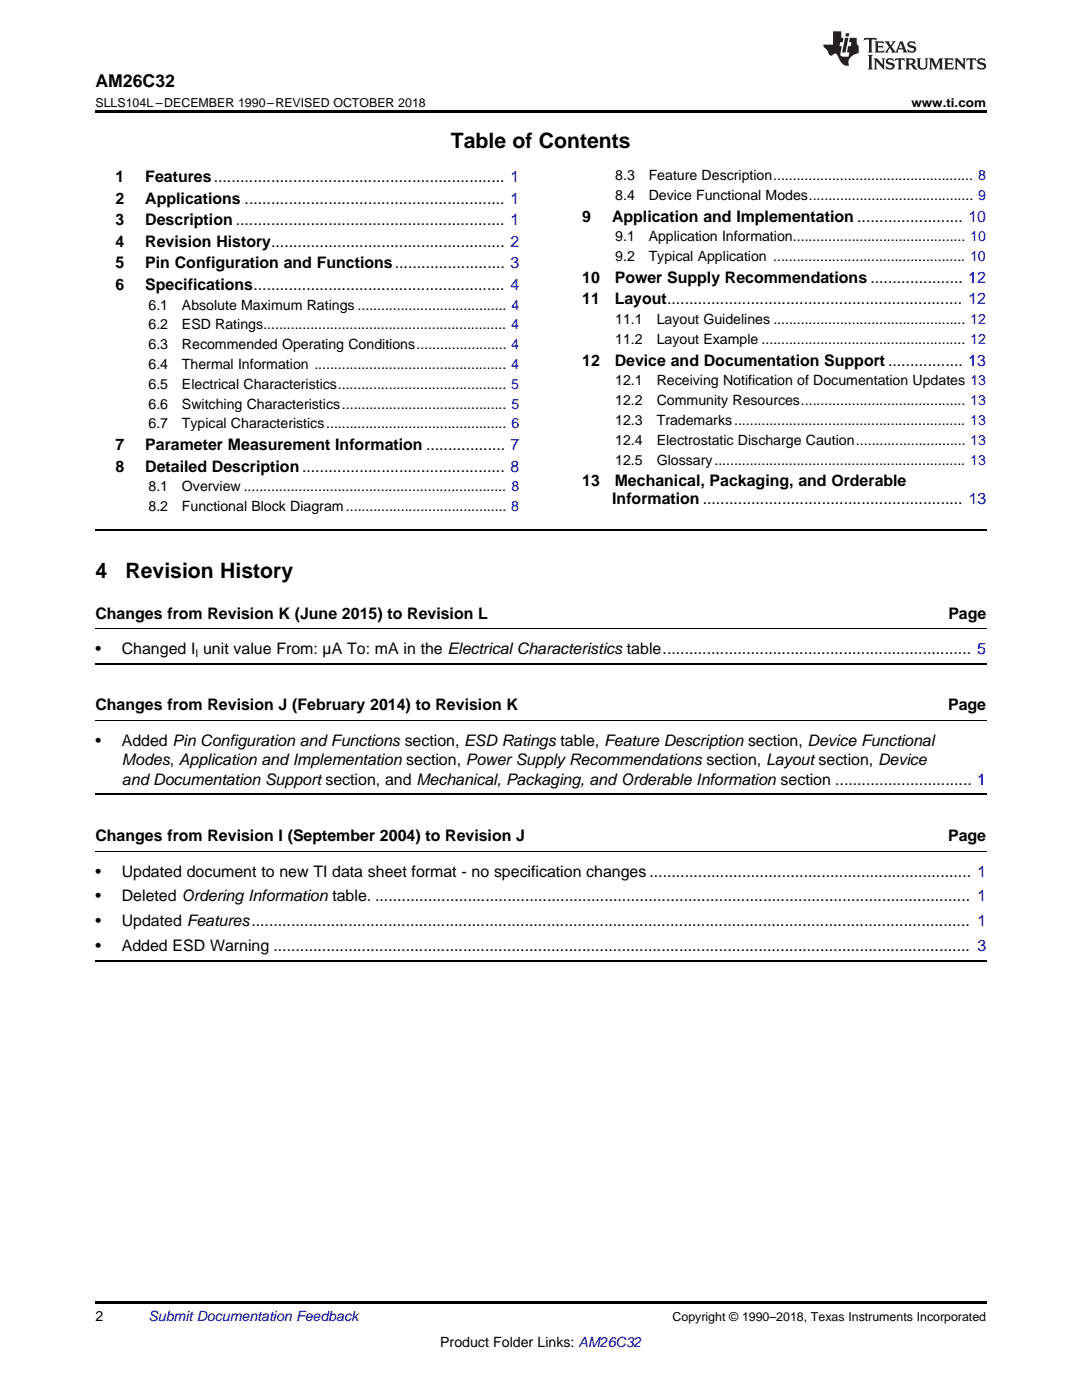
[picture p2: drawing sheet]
<svg xmlns="http://www.w3.org/2000/svg" width="216mm" height="279mm" viewBox="0 0 216 279" stroke-linecap="round" stroke-linejoin="round" font-family="sans-serif">
<defs><g id="words">
<g font-size="4.2">
<text x="90" y="29.6">Table of Contents</text>
<text x="19" y="115.3">4</text>
<text x="25" y="115.3">Revision History</text>
</g>
<text font-size="3.5" x="19" y="17.3">AM26C32</text>
<g font-size="3.2">
<text x="23" y="36.3">1</text>
<text x="23" y="40.6">2</text>
<text x="29" y="36.3">Features.................................................................. 1</text>
<text x="29" y="40.6">Applications ........................................................... 1</text>
<text x="23" y="44.9">3</text>
<text x="29" y="44.9">Description ............................................................. 1</text>
<text x="116.2" y="44.2">9</text>
<text x="122.1" y="44.2">Application and Implementation ........................ 10</text>
<text x="23" y="49.2">4</text>
<text x="23" y="53.6">5</text>
<text x="29" y="49.2">Revision History..................................................... 2</text>
<text x="29" y="53.6">Pin Configuration and Functions......................... 3</text>
<text x="23" y="57.9">6</text>
<text x="29" y="57.9">Specifications......................................................... 4</text>
<text x="116.2" y="56.4">10</text>
<text x="122.7" y="56.4">Power Supply Recommendations ..................... 12</text>
<text x="116.2" y="60.7">11</text>
<text x="122.7" y="60.7">Layout................................................................... 12</text>
<text x="116.2" y="73">12</text>
<text x="122.7" y="73">Device and Documentation Support ................. 13</text>
<text x="23" y="89.8">7</text>
<text x="29" y="89.8">Parameter Measurement Information .................. 7</text>
<text x="23" y="94.1">8</text>
<text x="29" y="94.1">Detailed Description.............................................. 8</text>
<text x="116.2" y="97">13</text>
<text x="122.2" y="100.5">Information ........................................................... 13</text>
<text x="122.7" y="97">Mechanical, Packaging, and Orderable</text>
<text x="19" y="123.4">Changes from Revision K (June 2015) to Revision L</text>
<text x="189.2" y="123.4">Page</text>
<text x="19" y="130.5">•</text>
<text x="24.3" y="130.5">Changed I unit value From: µA To: mA in the Electrical Characteristics table...................................................................... 5</text>
<text x="19" y="141.8">Changes from Revision J (February 2014) to Revision K</text>
<text x="189.2" y="141.8">Page</text>
<text x="19" y="148.8">•</text>
<text x="24.3" y="148.8">Added Pin Configuration and Functions section, ESD Ratings table, Feature Description section, Device Functional</text>
<text x="24.3" y="152.7">Modes, Application and Implementation section, Power Supply Recommendations section, Layout section, Device</text>
<text x="24.3" y="156.6">and Documentation Support section, and Mechanical, Packaging, and Orderable Information section ............................... 1</text>
<text x="19" y="167.9">Changes from Revision I (September 2004) to Revision J</text>
<text x="189.2" y="167.9">Page</text>
<text x="19" y="174.9">•</text>
<text x="19" y="179.9">•</text>
<text x="24.3" y="174.9">Updated document to new TI data sheet format - no specification changes ......................................................................... 1</text>
<text x="24.3" y="179.9">Deleted Ordering Information table. ....................................................................................................................................... 1</text>
<text x="19" y="184.8">•</text>
<text x="24.3" y="184.8">Updated Features................................................................................................................................................................... 1</text>
<text x="19" y="189.8">•</text>
<text x="24.3" y="189.8">Added ESD Warning .............................................................................................................................................................. 3</text>
</g>
<g font-size="2.8">
<text x="122.8" y="36">8.3</text>
<text x="129.4" y="36">Feature Description................................................... 8</text>
<text x="122.8" y="39.9">8.4</text>
<text x="129.4" y="39.9">Device Functional Modes.......................................... 9</text>
<text x="122.8" y="48.2">9.1</text>
<text x="122.8" y="52.1">9.2</text>
<text x="129.4" y="48.2">Application Information............................................ 10</text>
<text x="129.4" y="52.1">Typical Application ................................................. 10</text>
<text x="29.6" y="61.8">6.1</text>
<text x="29.6" y="65.8">6.2</text>
<text x="36.3" y="61.8">Absolute Maximum Ratings ...................................... 4</text>
<text x="36.3" y="65.8">ESD Ratings.............................................................. 4</text>
<text x="122.8" y="64.7">11.1</text>
<text x="131" y="64.7">Layout Guidelines ................................................. 12</text>
<text x="29.6" y="69.7">6.3</text>
<text x="36.3" y="69.7">Recommended Operating Conditions....................... 4</text>
<text x="122.8" y="68.7">11.2</text>
<text x="131" y="68.7">Layout Example .................................................... 12</text>
<text x="29.6" y="73.7">6.4</text>
<text x="29.6" y="77.6">6.5</text>
<text x="36.3" y="73.7">Thermal Information ................................................. 4</text>
<text x="36.3" y="77.6">Electrical Characteristics........................................... 5</text>
<text x="122.8" y="76.9">12.1</text>
<text x="131" y="76.9">Receiving Notification of Documentation Updates 13</text>
<text x="29.6" y="81.6">6.6</text>
<text x="36.3" y="81.6">Switching Characteristics.......................................... 5</text>
<text x="122.8" y="80.9">12.2</text>
<text x="131" y="80.9">Community Resources.......................................... 13</text>
<text x="29.6" y="85.5">6.7</text>
<text x="36.3" y="85.5">Typical Characteristics.............................................. 6</text>
<text x="122.8" y="84.8">12.3</text>
<text x="122.8" y="88.8">12.4</text>
<text x="131" y="84.8">Trademarks........................................................... 13</text>
<text x="131" y="88.8">Electrostatic Discharge Caution............................ 13</text>
<text x="122.8" y="92.7">12.5</text>
<text x="131" y="92.7">Glossary................................................................ 13</text>
<text x="29.6" y="98.1">8.1</text>
<text x="36.3" y="98.1">Overview ................................................................... 8</text>
<text x="29.6" y="102">8.2</text>
<text x="36.3" y="102">Functional Block Diagram......................................... 8</text>
<text x="19" y="263.6">2</text>
<text x="87.8" y="268.9">Product Folder Links: AM26C32</text>
</g>
<text font-size="2.8" fill="#0000c8" x="29.6" y="263.6">Submit Documentation Feedback</text>
<g font-size="2.5">
<text x="19" y="21.4">SLLS104L –DECEMBER 1990–REVISED OCTOBER 2018</text>
<text x="181.9" y="21.4">www.ti.com</text>
<text x="134.2" y="263.6">Copyright © 1990–2018, Texas Instruments Incorporated</text>
</g>
<text font-size="2.1" x="39" y="131.1">I</text>
</g></defs>
<path d="M19 22h177.8v.5h-177.8zM19 259.7h177.8v.5h-177.8z" fill="#000"/>
<path d="M19 105.7h177.8M19 132.4h177.8M19 158.5h177.8M19 191.7h177.8" fill="none" stroke="#000" stroke-width=".35"/>
<path d="M19 125.5h177.8M19 143.8h177.8M19 170h177.8" fill="none" stroke="#000" stroke-width=".2"/>
<g fill="#231f20">
<path d="M172.5 7.6l-.1 .5 .4-.2h.6v.1v2.1l-.2 .4h.9l-.2-.4v-2.1l.1-.1h.5l.5 .2-.2-.5zM174.5 8.3l.2 .3v1.5l-.2 .4h1.8l.2-.6a1.04 1.04 0 0 1-1.3 .2v-.7h.6l.3 .2v-.6l-.3 .2h-.6v-.6l.8-.1 .4 .3-.2-.5zM176.5 8.3l.9 1.1-.9 1.1h.8l-.2-.2 .4-.7 .5 .7-.2 .2h1.5l-.2-.2 .2-.4h.9l.1 .4-.2 .2h1l-.3-.3-.7-1.9h-.5l-.9 2-.8-1 .9-1h-.8l.1 .3-.4 .5-.3-.6 .1-.2zM179.7 8.6l.4 1h-.7zM181.3 8.4a.63 .63 0 0 0-.2 .7 .63 .63 0 0 0 .6 .4l.6 .2 .1 .2a.75 .75 0 0 1-.7 .4 .75 .75 0 0 1-.6-.5l.1 .7 .1-.1a1.11 1.11 0 0 0 1.5-.6 1.13 1.13 0 0 0-1.2-.8l-.1-.4a1.04 1.04 0 0 1 1.2 .2l-.2-.5-.2 .1-.4-.2zM173.2 10.9l.2 .4v2.2l-.2 .4h1l-.3-.4v-2.2l.3-.4zM174.3 11.6l.3 .4v1.5l-.3 .4h.8l-.2-.4v-1.3l1.5 1.7v-1.9l.2-.4h-.7l.2 .4v.9l-1.1-1.3zM177 11.8a.62 .62 0 0 0-.2 .7 .62 .62 0 0 0 .6 .4l.6 .1 .1 .3a.76 .76 0 0 1-.7 .3 .76 .76 0 0 1-.7-.4l.2 .7 .1-.1a1.11 1.11 0 0 0 1.5-.6 1.13 1.13 0 0 0-1.2-.8l-.1-.4a1.04 1.04 0 0 1 1.2 .2l-.2-.6-.2 .1-.5-.1zM178.7 11.6l-.2 .6a.61 .61 0 0 1 .8-.3v1.6l-.2 .4h.9l-.2-.4v-1.6a.63 .63 0 0 1 .7 .3l-.1-.6zM180.6 11.6l.3 .4v1.5l-.3 .4h1l-.2-.2-.1-.8 .6 .2a.76 .76 0 0 0 1.2 .7l-1-1a.58 .58 0 0 0 .6-.5 .58 .58 0 0 0-.5-.6zM181.4 11.9h.1a.45 .45 0 0 1 .5 .1 .45 .45 0 0 1 .1 .5l-.8 .2zM182.9 11.6l.2 .2a2.17 2.17 0 0 0 .3 1.9 .99 .99 0 0 0 1.6-.6v-1.1l.2-.4h-.7l.2 .2a1.92 1.92 0 0 1-.2 1.8 .6 .6 0 0 1-.9-.5v-1.1l.2-.4zM185.4 11.6l.2 .4v1.5l-.2 .4h.7l-.2-.4v-1.4l.8 1.8 .8-1.8v1.4l-.2 .4h.9l-.2-.4v-1.5l.2-.4h-.8l-.6 1.5-.6-1.5zM188.4 11.6l.2 .4v1.5l-.2 .4h1.8l.1-.6a1.04 1.04 0 0 1-1.2 .1v-.6h.5l.4 .2v-.6l-.4 .2h-.5v-.7h.8l.3 .3-.1-.6zM190.5 11.6l.2 .4v1.5l-.2 .4h.7l-.2-.4v-1.3l1.5 1.7v-1.9l.2-.4h-.7l.2 .4v.9l-1.1-1.3zM192.9 11.6l-.1 .6a.61 .61 0 0 1 .7-.3l.1 1.6-.3 .4h1l-.3-.4 .1-1.6a.63 .63 0 0 1 .7 .3l-.1-.6zM195.2 11.8a.62 .62 0 0 0-.2 .7 .62 .62 0 0 0 .6 .4l.6 .1 .1 .3a.76 .76 0 0 1-.7 .3 .76 .76 0 0 1-.6-.4l.1 .7 .1-.1a1.11 1.11 0 0 0 1.6-.6 1.13 1.13 0 0 0-1.3-.8l-.1-.4a1.04 1.04 0 0 1 1.2 .2l-.1-.6-.2 .1-.5-.1z"/>
<path d="M166.2 6.3v2.6h-1.9v.4l.8 .9a.91 .91 0 0 0 1 .8 .56 .56 0 0 1 .5-.3 .56 .56 0 0 1 .5 .3l.4 .8a1.53 1.53 0 0 0 1.9 1.2 1.54 1.54 0 0 1 1-2.1l.9-.3v-1.4a1.52 1.52 0 0 1-.4-1.6h-1.3l-.2 .8h.5l-.2 .8h-.5l-.1 1v.2l.4 .1-.2 .8a1.93 1.93 0 0 1-1.6-.3l.3-1.8h-.5l.2-.8h.4l.2-.8h-.4v-1.3zM168.6 7.6l-.6 2.9h.7l.6-2.9zM168.8 6.6l-.1 .7h.6l.2-.7z"/>
</g>
<use href="#words"/>
</svg>
